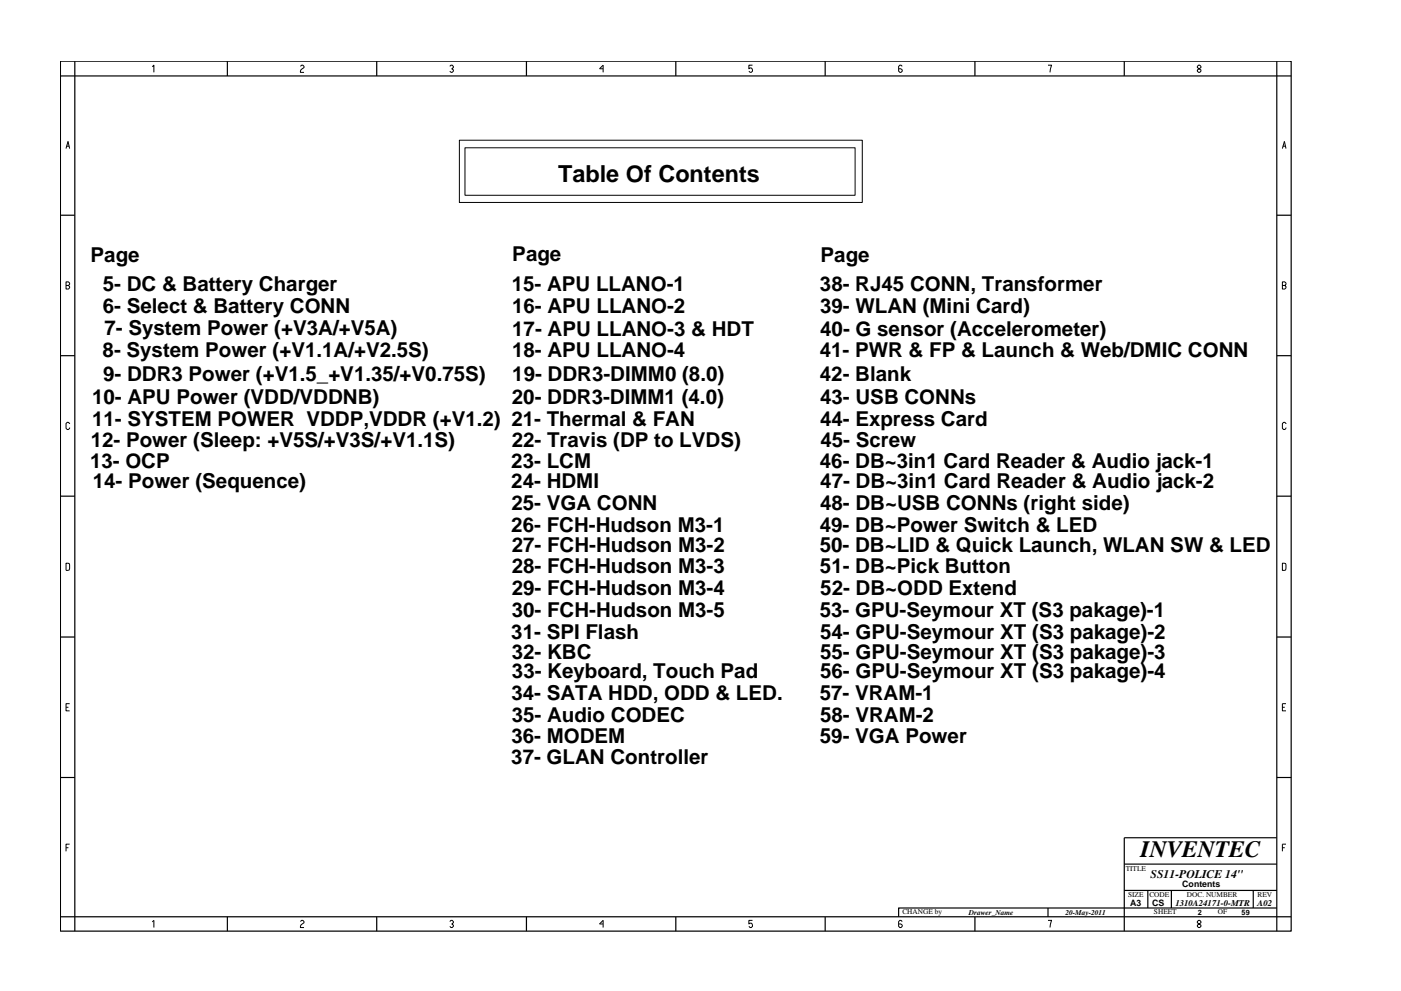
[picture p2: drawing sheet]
<svg xmlns="http://www.w3.org/2000/svg" width="297mm" height="210mm" viewBox="0 0 297 210" stroke-linecap="round" stroke-linejoin="round" font-family="sans-serif">
<defs><g id="words">
<g font-size="5">
<text x="118.3" y="38.6">Table Of Contents</text>
<text x="241.8" y="181.9">INVENTEC</text>
</g>
<g font-size="4.4">
<text x="19.2" y="55.6">Page</text>
<text x="108.6" y="55.5">Page</text>
<text x="174" y="55.5">Page</text>
<text x="21.8" y="61.6">5- DC &amp; Battery Charger</text>
<text x="108.5" y="61.8">15- APU LLANO-1</text>
<text x="173.8" y="61.8">38- RJ45 CONN, Transformer</text>
<text x="21.8" y="66.4">6- Select &amp; Battery CONN</text>
<text x="22.1" y="71.1">7- System Power (+V3A/+V5A)</text>
<text x="108.6" y="66.5">16- APU LLANO-2</text>
<text x="108.6" y="71.4">17- APU LLANO-3 &amp; HDT</text>
<text x="173.9" y="66.5">39- WLAN (Mini Card)</text>
<text x="173.9" y="71.4">40- G sensor (Accelerometer)</text>
<text x="21.8" y="75.8">8- System Power (+V1.1A/+V2.5S)</text>
<text x="108.6" y="75.8">18- APU LLANO-4</text>
<text x="173.8" y="75.8">41- PWR &amp; FP &amp; Launch &amp; Web/DMIC CONN</text>
<text x="21.9" y="80.8">9- DDR3 Power (+V1.5_+V1.35/+V0.75S)</text>
<text x="108.6" y="80.9">19- DDR3-DIMM0 (8.0)</text>
<text x="173.8" y="80.9">42- Blank</text>
<text x="19.5" y="85.7">10- APU Power (VDD/VDDNB)</text>
<text x="108.5" y="85.7">20- DDR3-DIMM1 (4.0)</text>
<text x="173.9" y="85.7">43- USB CONNs</text>
<text x="19.2" y="94.8">12- Power (Sleep: +V5S/+V3S/+V1.1S)</text>
<text x="19.5" y="90.3">11- SYSTEM POWER VDDP,VDDR (+V1.2) 21- Thermal &amp; FAN</text>
<text x="108.5" y="94.8">22- Travis (DP to LVDS)</text>
<text x="173.9" y="90.3">44- Express Card</text>
<text x="173.9" y="94.8">45- Screw</text>
<text x="19.1" y="99.3">13- OCP</text>
<text x="108.4" y="99.3">23- LCM</text>
<text x="173.8" y="99.3">46- DB~3in1 Card Reader &amp; Audio jack-1</text>
<text x="19.7" y="103.5">14- Power (Sequence)</text>
<text x="108.4" y="103.5">24- HDMI</text>
<text x="173.9" y="103.5">47- DB~3in1 Card Reader &amp; Audio jack-2</text>
<text x="108.4" y="112.9">26- FCH-Hudson M3-1</text>
<text x="108.4" y="108.1">25- VGA CONN</text>
<text x="173.8" y="112.9">49- DB~Power Switch &amp; LED</text>
<text x="173.9" y="108.1">48- DB~USB CONNs (right side)</text>
<text x="108.5" y="117">27- FCH-Hudson M3-2</text>
<text x="173.8" y="117">50- DB~LID &amp; Quick Launch, WLAN SW &amp; LED</text>
<text x="108.5" y="121.7">28- FCH-Hudson M3-3</text>
<text x="173.8" y="121.6">51- DB~Pick Button</text>
<text x="108.5" y="130.9">30- FCH-Hudson M3-5</text>
<text x="108.5" y="126.2">29- FCH-Hudson M3-4</text>
<text x="173.8" y="130.8">53- GPU-Seymour XT (S3 pakage)-1</text>
<text x="173.9" y="126.2">52- DB~ODD Extend</text>
<text x="108.4" y="135.6">31- SPI Flash</text>
<text x="173.9" y="135.6">54- GPU-Seymour XT (S3 pakage)-2</text>
<text x="108.5" y="139.9">32- KBC</text>
<text x="108.5" y="143.9">33- Keyboard, Touch Pad</text>
<text x="173.9" y="139.8">55- GPU-Seymour XT (S3 pakage)-3</text>
<text x="173.9" y="143.8">56- GPU-Seymour XT (S3 pakage)-4</text>
<text x="108.4" y="148.5">34- SATA HDD, ODD &amp; LED.</text>
<text x="173.8" y="148.4">57- VRAM-1</text>
<text x="108.5" y="153.2">35- Audio CODEC</text>
<text x="173.9" y="153.1">58- VRAM-2</text>
<text x="108.4" y="157.7">36- MODEM</text>
<text x="173.8" y="157.7">59- VGA Power</text>
<text x="108.4" y="162.1">37- GLAN Controller</text>
</g>
<text font-size="2.5" x="244" y="186.3">SS11-POLICE 14&quot;</text>
<g font-size="1.9">
<text x="250.7" y="188.2">Contents</text>
<text x="239.6" y="192.2">A3</text>
<text x="244.3" y="192.3">CS</text>
<text x="249.2" y="192.2">1310A24171-0-MTR</text>
<text x="266.6" y="192.2">A02</text>
</g>
<g font-size="1.6">
<text x="238.7" y="184.8">TITLE</text>
<text x="239.2" y="190.4">SIZE</text>
<text x="243.7" y="190.4">CODE</text>
<text x="251.6" y="190.4">DOC. NUMBER</text>
<text x="266.6" y="190.4">REV</text>
<text x="191.3" y="193.8">CHANGE by</text>
<text x="205.4" y="194.1">Drawer_Name</text>
<text x="225.9" y="194.1">20-May-2011</text>
<text x="244.7" y="193.8">SHEET</text>
<text x="253.9" y="194.1">2</text>
<text x="258.2" y="193.8">OF</text>
<text x="263.3" y="194.1">59</text>
</g>
</g></defs>
<g fill="none" stroke="#000" stroke-width=".25">
<path d="M12.8 13h261v184.6h-261zM12.8 16.1h261M15.9 13v184.6M48.2 13v3.1M79.9 13v3.1M111.6 13v3.1M143.3 13v3.1M174.9 13v3.1M206.7 13v3.1M238.4 13v3.1M270.7 13v184.6M12.8 45.7h3.1"/>
<path d="M270.7 45.7h3.1M12.8 75.5h3.1M270.7 75.5h3.1M12.8 105.3h3.1M270.7 105.3h3.1M12.8 135.2h3.1M270.7 135.2h3.1M12.8 165h3.1M270.7 165h3.1M270.7 177.7h-32.3v19.9M12.8 194.5h261M48.2 194.5v3.1"/>
<path d="M79.9 194.5v3.1M111.6 194.5v3.1M143.3 194.5v3.1M174.9 194.5v3.1M206.7 194.5v3.1M222.2 192.6v1.9M238.4 183.3h32.3M238.4 188.9h32.3M243.4 188.9v3.7M248.4 188.9v3.7M265.7 188.9v3.7M270.7 192.6h-80.2v1.9"/>
</g>
<g fill="none" stroke="#000" stroke-width=".21">
<path d="M32.3 14.2l.3-.4v1.6M63.7 14.1l.3-.3h.2l.3 .3v.2l-.5 .4-.3 .4v.3h.8M95.4 14.1l.2-.3h.3l.2 .3v.2l-.3 .3 .3 .2v.3l-.2 .3h-.3l-.2-.3M127.9 14.6h-.8l.8-.8v1.6M159.5 13.8h-.7v.8l.2-.2a.5 .5 0 0 1 .5 .7l-.2 .3h-.3l-.2-.3M191.3 14.1l-.3-.3h-.2l-.3 .3v1l.3 .3h.2l.3-.3v-.3l-.3-.2h-.5M222.2 13.8h.8l-.4 1.6M254.1 13.8l-.2 .3v.2l.7 .5v.3l-.2 .3h-.3l-.2-.3v-.3l.7-.5v-.2l-.2-.3zM14 31.5l.4-1.5 .4 1.5M14.1 31h.6M97.4 29.7h85.4v13.3h-85.4zM98.6 31.4h82.7v10h-82.7z"/>
<path d="M271.9 31.5l.4-1.5 .4 1.5M272 31h.6M14 60.6h.5l.3-.3v-.2l-.3-.3h-.5v1.5h.5l.3-.2v-.3l-.3-.2M271.9 60.6h.5l.3-.3v-.2l-.3-.3h-.5v1.5h.5l.3-.2v-.3l-.3-.2M14.8 89.9l-.3-.3h-.2l-.3 .3v1l.3 .2h.2l.3-.4M272.7 89.9l-.3-.3h-.3l-.2 .3v1l.2 .2h.3l.3-.4M14 119.5l.7 .1v1.3l-.7 .1zM271.9 119.5l.7 .1v1.3l-.7 .1zM14 150.1h.5M14.8 149.3h-.8v1.5h.8M271.9 150.1h.5M272.7 149.3h-.8v1.5h.8"/>
<path d="M14 179.9h.5M14.8 179.1h-.8v1.5M271.9 179.9h.5M272.7 179.1h-.8v1.5M32.3 195.6l.3-.3v1.5M63.7 195.5l.3-.2h.2l.3 .2v.3l-.5 .3-.3 .4v.3h.8M95.4 195.5l.2-.2h.3l.2 .2v.3l-.3 .2 .3 .3v.2l-.2 .3h-.3l-.2-.3M127.9 196h-.8l.8-.7v1.5M159.5 195.3h-.7v.7l.2-.1a.5 .5 0 0 1 .5 .6l-.2 .3h-.3l-.2-.3M191.3 195.5l-.3-.2h-.2l-.3 .2v1l.3 .3h.2l.3-.3v-.2l-.3-.3h-.5M222.2 195.3h.8l-.4 1.5M254.1 195.3l-.2 .2v.3l.7 .5v.2l-.2 .3h-.3l-.2-.3v-.2l.7-.5v-.3l-.2-.2z"/>
</g>
<use href="#words"/>
</svg>
